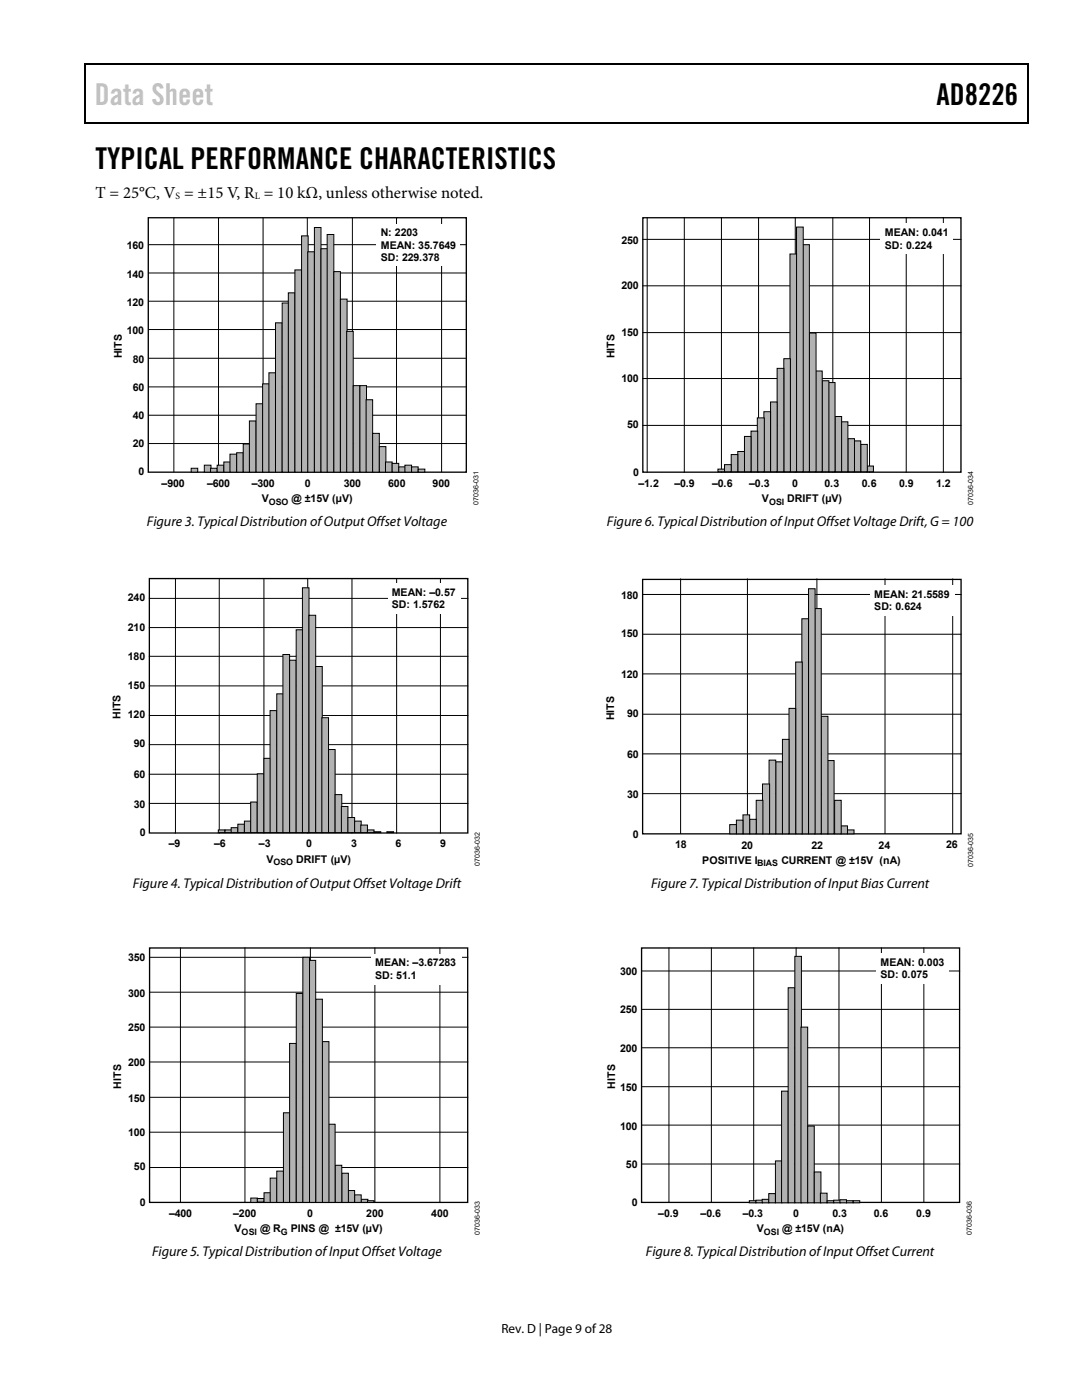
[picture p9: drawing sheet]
<svg xmlns="http://www.w3.org/2000/svg" width="216mm" height="279mm" viewBox="0 0 216 279" stroke-linecap="round" stroke-linejoin="round" font-family="sans-serif">
<defs><g id="words">
<text font-size="6" fill="#c0c0c0" x="18.9" y="21">Data Sheet</text>
<g font-size="6">
<text x="186.9" y="21">AD8226</text>
<text x="19" y="33.6">TYPICAL PERFORMANCE CHARACTERISTICS</text>
</g>
<text font-size="3.3" x="19" y="39.5">T = 25°C, V = ±15 V, R = 10 kΩ, unless otherwise noted.</text>
<g font-size="2.8">
<text x="29.3" y="104.9">Figure 3. Typical Distribution of Output Offset Voltage</text>
<text x="121.1" y="104.9">Figure 6. Typical Distribution ofInput Offset Voltage Drift, G = 100</text>
<text x="26.5" y="177.1">Figure 4. Typical Distribution ofOutput Offset Voltage Drift</text>
<text x="129.9" y="177.1">Figure 7. Typical Distribution of Input Bias Current</text>
<text x="30.3" y="250.7">Figure 5. Typical Distribution of Input Offset Voltage</text>
<text x="128.9" y="250.7">Figure 8. Typical Distribution of Input Offset Current</text>
</g>
<text font-size="2.6" x="100.1" y="266">Rev. D | Page 9 of 28</text>
<g font-size="2.1">
<text x="76" y="47.1">N: 2203</text>
<text x="176.6" y="47.1">MEAN: 0.041</text>
<text x="25.3" y="49.7">160</text>
<text x="76" y="49.6">MEAN: 35.7649</text>
<text x="76" y="52.2">SD: 229.378</text>
<text x="124" y="48.7">250</text>
<text x="176.6" y="49.6">SD: 0.224</text>
<text x="25.3" y="55.5">140</text>
<text x="124" y="57.7">200</text>
<text x="25.3" y="61">120</text>
<text x="24.3" y="71.5" transform="rotate(-90 24.3 71.5)">HITS</text>
<text x="25.3" y="66.7">100</text>
<text x="122.6" y="71.5" transform="rotate(-90 122.6 71.5)">HITS</text>
<text x="124" y="67.1">150</text>
<text x="26.5" y="72.4">80</text>
<text x="124" y="76.2">100</text>
<text x="26.5" y="78.1">60</text>
<text x="26.5" y="83.6">40</text>
<text x="26.5" y="89.3">20</text>
<text x="125.2" y="85.5">50</text>
<text x="27.7" y="94.9">0</text>
<text x="126.3" y="95">0</text>
<text x="32.3" y="97.1">–900</text>
<text x="41.3" y="97.1">–600</text>
<text x="50.2" y="97.1">–300</text>
<text x="52.2" y="100.2">V</text>
<text x="58.2" y="100.2">@ ±15V (µV)</text>
<text x="60.8" y="97.1">0</text>
<text x="68.6" y="97.1">300</text>
<text x="77.5" y="97.1">600</text>
<text x="86.3" y="97.1">900</text>
<text x="127.4" y="97.1">–1.2</text>
<text x="134.6" y="97.2">–0.9</text>
<text x="142.1" y="97.2">–0.6</text>
<text x="149.5" y="97.2">–0.3</text>
<text x="152" y="100.2">V</text>
<text x="157.1" y="100.2">DRIFT (µV)</text>
<text x="158.1" y="97.1">0</text>
<text x="164.5" y="97.1">0.3</text>
<text x="172" y="97.1">0.6</text>
<text x="179.4" y="97.1">0.9</text>
<text x="186.8" y="97.1">1.2</text>
<text x="25.5" y="120">240</text>
<text x="78.2" y="118.9">MEAN: –0.57</text>
<text x="124" y="119.4">180</text>
<text x="174.5" y="119.3">MEAN: 21.5589</text>
<text x="78.2" y="121.4">SD: 1.5762</text>
<text x="174.5" y="121.8">SD: 0.624</text>
<text x="25.5" y="126">210</text>
<text x="25.5" y="131.8">180</text>
<text x="124" y="127.2">150</text>
<text x="25.5" y="137.6">150</text>
<text x="124" y="135.3">120</text>
<text x="24.1" y="143.4" transform="rotate(-90 24.1 143.4)">HITS</text>
<text x="25.5" y="143.3">120</text>
<text x="122.6" y="143.7" transform="rotate(-90 122.6 143.7)">HITS</text>
<text x="125.1" y="143.1">90</text>
<text x="26.7" y="149.2">90</text>
<text x="26.7" y="155.2">60</text>
<text x="125.1" y="151.3">60</text>
<text x="26.7" y="161.2">30</text>
<text x="125.1" y="159.2">30</text>
<text x="27.9" y="166.8">0</text>
<text x="126.3" y="167.2">0</text>
<text x="33.7" y="169.1">–9</text>
<text x="42.7" y="169.1">–6</text>
<text x="51.7" y="169.1">–3</text>
<text x="53.2" y="172.2">V</text>
<text x="59.1" y="172.2">DRIFT (µV)</text>
<text x="61.1" y="169.1">0</text>
<text x="70" y="169.1">3</text>
<text x="78.9" y="169.1">6</text>
<text x="87.8" y="169.1">9</text>
<text x="134.7" y="169.3">18</text>
<text x="140.1" y="172.4">POSITIVE I</text>
<text x="147.9" y="169.4">20</text>
<text x="155.9" y="172.4">CURRENT @ ±15V (nA)</text>
<text x="161.9" y="169.4">22</text>
<text x="175.3" y="169.4">24</text>
<text x="188.8" y="169.3">26</text>
<text x="25.6" y="191.8">350</text>
<text x="74.8" y="192.8">MEAN: –3.67283</text>
<text x="74.8" y="195.4">SD: 51.1</text>
<text x="123.7" y="194.5">300</text>
<text x="175.7" y="192.7">MEAN: 0.003</text>
<text x="175.7" y="195.2">SD: 0.075</text>
<text x="25.6" y="198.9">300</text>
<text x="123.7" y="202.2">250</text>
<text x="25.6" y="205.8">250</text>
<text x="123.7" y="209.9">200</text>
<text x="25.6" y="212.8">200</text>
<text x="24.2" y="217.3" transform="rotate(-90 24.2 217.3)">HITS</text>
<text x="25.6" y="219.9">150</text>
<text x="122.7" y="217.3" transform="rotate(-90 122.7 217.3)">HITS</text>
<text x="123.7" y="217.7">150</text>
<text x="25.6" y="226.7">100</text>
<text x="123.7" y="225.4">100</text>
<text x="26.7" y="233.6">50</text>
<text x="124.9" y="233.2">50</text>
<text x="27.9" y="240.7">0</text>
<text x="33.7" y="242.8">–400</text>
<text x="46.5" y="242.9">–200</text>
<text x="46.8" y="245.9">V</text>
<text x="51.9" y="245.9">@ R</text>
<text x="58" y="245.9">PINS @ ±15V (µV)</text>
<text x="61.3" y="242.8">0</text>
<text x="73.1" y="242.8">200</text>
<text x="86.1" y="242.8">400</text>
<text x="126.1" y="240.6">0</text>
<text x="131.4" y="242.8">–0.9</text>
<text x="139.8" y="242.8">–0.6</text>
<text x="148.2" y="242.8">–0.3</text>
<text x="151" y="245.9">V</text>
<text x="156.1" y="245.9">@ ±15V (nA)</text>
<text x="158.3" y="242.8">0</text>
<text x="166.1" y="242.8">0.3</text>
<text x="174.3" y="242.8">0.6</text>
<text x="182.8" y="242.8">0.9</text>
</g>
<g font-size="1.9">
<text x="35" y="39.7">S</text>
<text x="50.8" y="39.7">L</text>
</g>
<g font-size="1.8">
<text x="53.7" y="100.7">OSO</text>
<text x="153.5" y="100.7">OSI</text>
<text x="54.6" y="172.7">OSO</text>
<text x="151.1" y="172.9">BIAS</text>
<text x="48.2" y="246.4">OSI</text>
<text x="56" y="246.4">G</text>
<text x="152.4" y="246.4">OSI</text>
</g>
<g font-size="1.4">
<text x="95.5" y="100.8" transform="rotate(-90 95.5 100.8)">07036-031</text>
<text x="194.2" y="100.8" transform="rotate(-90 194.2 100.8)">07036-034</text>
<text x="95.8" y="172.8" transform="rotate(-90 95.8 172.8)">07036-032</text>
<text x="194.2" y="173" transform="rotate(-90 194.2 173)">07036-035</text>
<text x="95.7" y="246.5" transform="rotate(-90 95.7 246.5)">07036-033</text>
<text x="193.9" y="246.5" transform="rotate(-90 193.9 246.5)">07036-036</text>
</g>
</g></defs>
<path d="M16.9 12.7h.2v1h-.2zM205.1 12.7h.2v1h-.2zM205.1 12.7h.2v.3h-.2zM82.3 24.4h.2v.3h-.2zM205.1 24.4h.2v.3h-.2z" fill="#000"/>
<path d="M16.9 12.8h188.2M17 13.7v11M205.2 13.7v11M205.1 24.5h-188.2" fill="none" stroke="#000" stroke-width=".25"/>
<g fill="none" stroke="#000" stroke-width=".2">
<path d="M29.6 54.5h63.4M29.6 48.8h63.4M34.7 43.5v50.7M43.6 43.5v50.7M52.5 43.5v50.7M61.3 43.5v50.7M70.3 43.5v50.7M79.1 43.5v50.7M88.1 43.5v50.7M29.6 77.2h63.4M29.6 71.5h63.4M29.6 65.8h63.4"/>
<path d="M29.6 60.1h63.4M29.6 88.5h63.4M29.6 82.9h63.4"/>
</g>
<path d="M29.6 43.5h63.4v50.7h-63.4z" fill="none" stroke="#000" stroke-width=".26"/>
<g fill="#b2b2b2" stroke="#000" stroke-width=".2">
<path d="M38.1 93.5h1.4v.7h-1.4z"/>
<path d="M40.8 92.8h1.3v1.4h-1.3z"/>
<path d="M42 93.5h1.3v.7h-1.3z"/>
<path d="M43.3 92.8h1.4v1.4h-1.4z"/>
<path d="M44.7 92.2h1.3v2h-1.3z"/>
<path d="M45.9 90.6h1.3v3.6h-1.3z"/>
<path d="M47.2 90.4h1.3v3.8h-1.3z"/>
<path d="M48.5 88.6h1.3v5.6h-1.3z"/>
<path d="M49.8 84h1.3v10.2h-1.3z"/>
<path d="M51.1 80.6h1.3v13.6h-1.3z"/>
<path d="M52.4 76.6h1.3v17.6h-1.3z"/>
<path d="M53.7 74.4h1.3v19.8h-1.3z"/>
<path d="M55 64.4h1.3v29.8h-1.3z"/>
<path d="M56.3 60.5h1.3v33.7h-1.3z"/>
<path d="M57.5 58.4h1.3v35.8h-1.3z"/>
<path d="M58.8 53.9h1.4v40.3h-1.4z"/>
<path d="M60.2 47.1h1.3v47.1h-1.3z"/>
<path d="M61.4 50.2h1.3v44h-1.3z"/>
<path d="M62.7 45.4h1.4v48.8h-1.4z"/>
<path d="M64.1 49.6h1.3v44.6h-1.3z"/>
<path d="M65.3 46.8h1.3v47.4h-1.3z"/>
<path d="M66.6 54.2h1.3v40h-1.3z"/>
<path d="M67.9 59.7h1.4v34.5h-1.4z"/>
<path d="M69.2 66.1h1.3v28.1h-1.3z"/>
<path d="M70.5 77h1.3v17.2h-1.3z"/>
<path d="M71.8 77h1.3v17.2h-1.3z"/>
<path d="M73 79.8h1.4v14.4h-1.4z"/>
<path d="M74.4 86.5h1.3v7.7h-1.3z"/>
<path d="M75.7 89.1h1.3v5.1h-1.3z"/>
<path d="M76.9 92.2h1.4v2h-1.4z"/>
<path d="M78.3 92.5h1.3v1.7h-1.3z"/>
<path d="M79.6 93.2h1.3v1h-1.3z"/>
<path d="M80.8 92.8h1.3v1.4h-1.3z"/>
<path d="M82.1 93.2h1.3v1h-1.3z"/>
<path d="M83.4 93.6h1.4v.6h-1.4z"/>
</g>
<path d="M75.2 44.7h16.6v8.4h-16.6z" fill="#fff"/>
<g fill="none" stroke="#000" stroke-width=".2">
<path d="M29.8 119.4h63.5M35 115.5v50.7M43.8 115.5v50.7M52.7 115.5v50.7M61.4 115.5v50.7M70.2 115.5v50.7M79.1 115.5v50.7M87.9 115.5v50.7M29.8 136.9h63.5M29.8 131h63.5M29.8 125.2h63.5M29.8 154.5h63.5"/>
<path d="M29.8 148.6h63.5M29.8 142.8h63.5M29.8 160.3h63.5"/>
</g>
<path d="M29.8 115.5h63.5v50.7h-63.5z" fill="none" stroke="#000" stroke-width=".26"/>
<path d="M77.4 116.5h14.5v6h-14.5z" fill="#fff"/>
<g fill="#b2b2b2" stroke="#000" stroke-width=".2">
<path d="M43.6 165.6h1.3v.6h-1.3z"/>
<path d="M44.9 165.6h1.3v.6h-1.3z"/>
<path d="M46.1 165.2h1.4v1h-1.4z"/>
<path d="M47.5 164.5h1.3v1.7h-1.3z"/>
<path d="M48.8 163.9h1.3v2.3h-1.3z"/>
<path d="M50 160.1h1.3v6.1h-1.3z"/>
<path d="M51.3 154.4h1.4v11.8h-1.4z"/>
<path d="M52.7 151.3h1.3v14.9h-1.3z"/>
<path d="M53.9 141.8h1.3v24.4h-1.3z"/>
<path d="M55.2 138.5h1.3v27.7h-1.3z"/>
<path d="M56.5 130.6h1.3v35.6h-1.3z"/>
<path d="M57.8 131.8h1.3v34.4h-1.3z"/>
<path d="M59.1 125.7h1.3v40.5h-1.3z"/>
<path d="M60.3 117.3h1.4v48.9h-1.4z"/>
<path d="M61.7 122.8h1.3v43.4h-1.3z"/>
<path d="M63 133h1.3v33.2h-1.3z"/>
<path d="M64.2 143.2h1.4v23h-1.4z"/>
<path d="M65.6 149.6h1.3v16.6h-1.3z"/>
<path d="M66.9 158.6h1.3v7.6h-1.3z"/>
<path d="M68.1 161h1.3v5.2h-1.3z"/>
<path d="M69.4 163.2h1.4v3h-1.4z"/>
<path d="M70.8 163.9h1.3v2.3h-1.3z"/>
<path d="M72 164.7h1.3v1.5h-1.3z"/>
<path d="M73.3 165.6h1.3v.6h-1.3z"/>
<path d="M74.6 166h1.4v.2h-1.4z"/>
<path d="M77.2 166h1.3v.2h-1.3z"/>
</g>
<path d="M29.8 198h63.5M29.8 191.1h63.5M36 189.2v50.8M48.9 189.2v50.8M61.9 189.2v50.8M74.8 189.2v50.8M87.8 189.2v50.8M29.8 219h63.5M29.8 211.9h63.5M29.8 205h63.5M29.8 233h63.5M29.8 226h63.5" fill="none" stroke="#000" stroke-width=".2"/>
<path d="M29.8 189.2h63.5v50.8h-63.5z" fill="none" stroke="#000" stroke-width=".26"/>
<path d="M74 190.4h18v6.2h-18z" fill="#fff"/>
<g fill="#b2b2b2" stroke="#000" stroke-width=".2">
<path d="M50 239.1h1.4v.9h-1.4z"/>
<path d="M51.4 239.2h1.3v.7h-1.3z"/>
<path d="M52.7 238h1.3v2h-1.3z"/>
<path d="M53.9 235.1h1.3v4.9h-1.3z"/>
<path d="M55.2 233.7h1.4v6.3h-1.4z"/>
<path d="M56.6 222.1h1.3v17.9h-1.3z"/>
<path d="M57.8 208.2h1.3v31.8h-1.3z"/>
<path d="M59.1 198.3h1.3v41.7h-1.3z"/>
<path d="M72.1 239.4h1.3v.6h-1.3z"/>
<path d="M73.3 239.6h1.3v.4h-1.3z"/>
<path d="M70.8 238.5h1.3v1.5h-1.3z"/>
<path d="M69.4 237.6h1.4v2.4h-1.4z"/>
<path d="M68.2 234.1h1.3v5.9h-1.3z"/>
<path d="M66.9 232.6h1.3v7.4h-1.3z"/>
<path d="M65.6 224.4h1.3v15.6h-1.3z"/>
<path d="M64.3 207.9h1.3v32.1h-1.3z"/>
<path d="M63 199.4h1.3v40.6h-1.3z"/>
<path d="M61.7 191.7h1.3v48.3h-1.3z"/>
<path d="M60.4 191.1h1.4v48.9h-1.4z"/>
</g>
<g fill="none" stroke="#000" stroke-width=".2">
<path d="M128.3 57h63.4M128.3 47.8h63.4M129.1 43.5v50.7M136.5 43.5v50.7M144 43.5v50.7M151.4 43.5v50.7M158.7 43.5v50.7M166.2 43.5v50.7M173.5 43.5v50.7M180.8 43.5v50.7M188.2 43.5v50.7M128.3 75.5h63.4"/>
<path d="M128.3 66.4h63.4M128.3 84.9h63.4"/>
</g>
<path d="M128.3 43.5h63.4v50.7h-63.4z" fill="none" stroke="#000" stroke-width=".26"/>
<path d="M175.7 44.7h14.4v6h-14.4z" fill="#fff"/>
<g fill="#b2b2b2" stroke="#000" stroke-width=".2">
<path d="M173 93h1.3v1.1h-1.3z"/>
<path d="M171.7 88.7h1.4v5.4h-1.4z"/>
<path d="M170.4 88h1.3v6.1h-1.3z"/>
<path d="M169.2 87.5h1.3v6.6h-1.3z"/>
<path d="M167.9 84.2h1.3v9.9h-1.3z"/>
<path d="M166.6 83.1h1.3v11h-1.3z"/>
<path d="M165.3 76.3h1.3v17.8h-1.3z"/>
<path d="M164.1 76h1.3v18.1h-1.3z"/>
<path d="M162.8 74h1.3v20.1h-1.3z"/>
<path d="M161.5 66.5h1.3v27.6h-1.3z"/>
<path d="M160.2 48.8h1.3v45.3h-1.3z"/>
<path d="M158.9 45.3h1.4v48.8h-1.4z"/>
<path d="M157.6 50.7h1.3v43.4h-1.3z"/>
<path d="M143.3 93.6h1.4v.5h-1.4z"/>
<path d="M156.4 71.6h1.3v22.5h-1.3z"/>
<path d="M155.1 73.5h1.3v20.6h-1.3z"/>
<path d="M153.8 80.2h1.3v13.9h-1.3z"/>
<path d="M152.4 82.2h1.4v11.9h-1.4z"/>
<path d="M151.1 83.4h1.4v10.7h-1.4z"/>
<path d="M149.9 86h1.3v8.1h-1.3z"/>
<path d="M148.5 87.1h1.4v7h-1.4z"/>
<path d="M147.2 90.1h1.3v4h-1.3z"/>
<path d="M145.9 90.7h1.3v3.4h-1.3z"/>
<path d="M144.6 92.7h1.3v1.4h-1.3z"/>
</g>
<path d="M128.2 115.6h63.6v50.8h-63.6z" fill="none" stroke="#000" stroke-width=".26"/>
<path d="M128.2 118.6h63.6M135.8 115.5v50.8M149.1 115.5v50.8M163 115.5v50.8M176.6 115.5v50.8M190.1 115.5v50.8M128.2 134.5h63.6M128.2 126.6h63.6M128.2 158.4h63.6M128.2 150.5h63.6M128.2 142.5h63.6" fill="none" stroke="#000" stroke-width=".2"/>
<path d="M173.6 116.9h16.9v6h-16.9z" fill="#fff"/>
<g fill="#b2b2b2" stroke="#000" stroke-width=".2">
<path d="M169.1 165.6h1.3v.8h-1.3z"/>
<path d="M167.8 164.8h1.3v1.6h-1.3z"/>
<path d="M166.5 159.7h1.4v6.7h-1.4z"/>
<path d="M165.1 151.8h1.3v14.6h-1.3z"/>
<path d="M163.9 143h1.3v23.4h-1.3z"/>
<path d="M162.6 121.5h1.3v44.9h-1.3z"/>
<path d="M161.3 117.5h1.3v48.9h-1.3z"/>
<path d="M160 123.5h1.3v42.9h-1.3z"/>
<path d="M158.8 132.1h1.3v34.3h-1.3z"/>
<path d="M157.4 141.4h1.4v25h-1.4z"/>
<path d="M156.1 147.6h1.3v18.8h-1.3z"/>
<path d="M154.8 152h1.3v14.4h-1.3z"/>
<path d="M153.5 151.7h1.3v14.7h-1.3z"/>
<path d="M152.1 156.5h1.5v9.9h-1.5z"/>
<path d="M150.9 159.7h1.3v6.7h-1.3z"/>
<path d="M149.6 163.5h1.3v2.9h-1.3z"/>
<path d="M148.3 162.6h1.3v3.8h-1.3z"/>
<path d="M146.9 163.7h1.4v2.7h-1.4z"/>
<path d="M145.6 164.6h1.3v1.8h-1.3z"/>
</g>
<g fill="none" stroke="#000" stroke-width=".2">
<path d="M128 193.8h63.5M133.5 189.2v50.8M141.9 189.2v50.8M150.4 189.2v50.8M158.9 189.2v50.8M167.4 189.2v50.8M175.9 189.2v50.8M184.3 189.2v50.8M128 216.9h63.5M128 209.1h63.5M128 201.4h63.5M128 232.3h63.5"/>
<path d="M128 224.5h63.5"/>
</g>
<path d="M128 189.2h63.5v50.8h-63.5z" fill="none" stroke="#000" stroke-width=".26"/>
<g fill="#b2b2b2" stroke="#000" stroke-width=".2">
<path d="M149.5 239.6h1.3v.5h-1.3z"/>
<path d="M150.8 239.5h1.4v.6h-1.4z"/>
<path d="M152.1 239.4h1.3v.7h-1.3z"/>
<path d="M153.4 238.2h1.3v1.9h-1.3z"/>
<path d="M154.7 231.7h1.3v8.4h-1.3z"/>
<path d="M156 217.8h1.3v22.3h-1.3z"/>
<path d="M157.3 197.1h1.3v43h-1.3z"/>
<path d="M158.6 190.9h1.3v49.2h-1.3z"/>
<path d="M159.8 205h1.4v35.1h-1.4z"/>
<path d="M161.2 224.7h1.3v15.4h-1.3z"/>
<path d="M162.5 233.9h1.3v6.2h-1.3z"/>
<path d="M163.7 238.1h1.3v2h-1.3z"/>
<path d="M165 239.6h1.3v.5h-1.3z"/>
<path d="M166.3 239.5h1.4v.6h-1.4z"/>
<path d="M167.6 239.4h1.3v.7h-1.3z"/>
<path d="M168.9 239.6h1.3v.5h-1.3z"/>
<path d="M170.2 239.6h1.4v.5h-1.4z"/>
</g>
<path d="M174.9 190.3h14.5v6h-14.5z" fill="#fff"/>
<use href="#words"/>
</svg>
